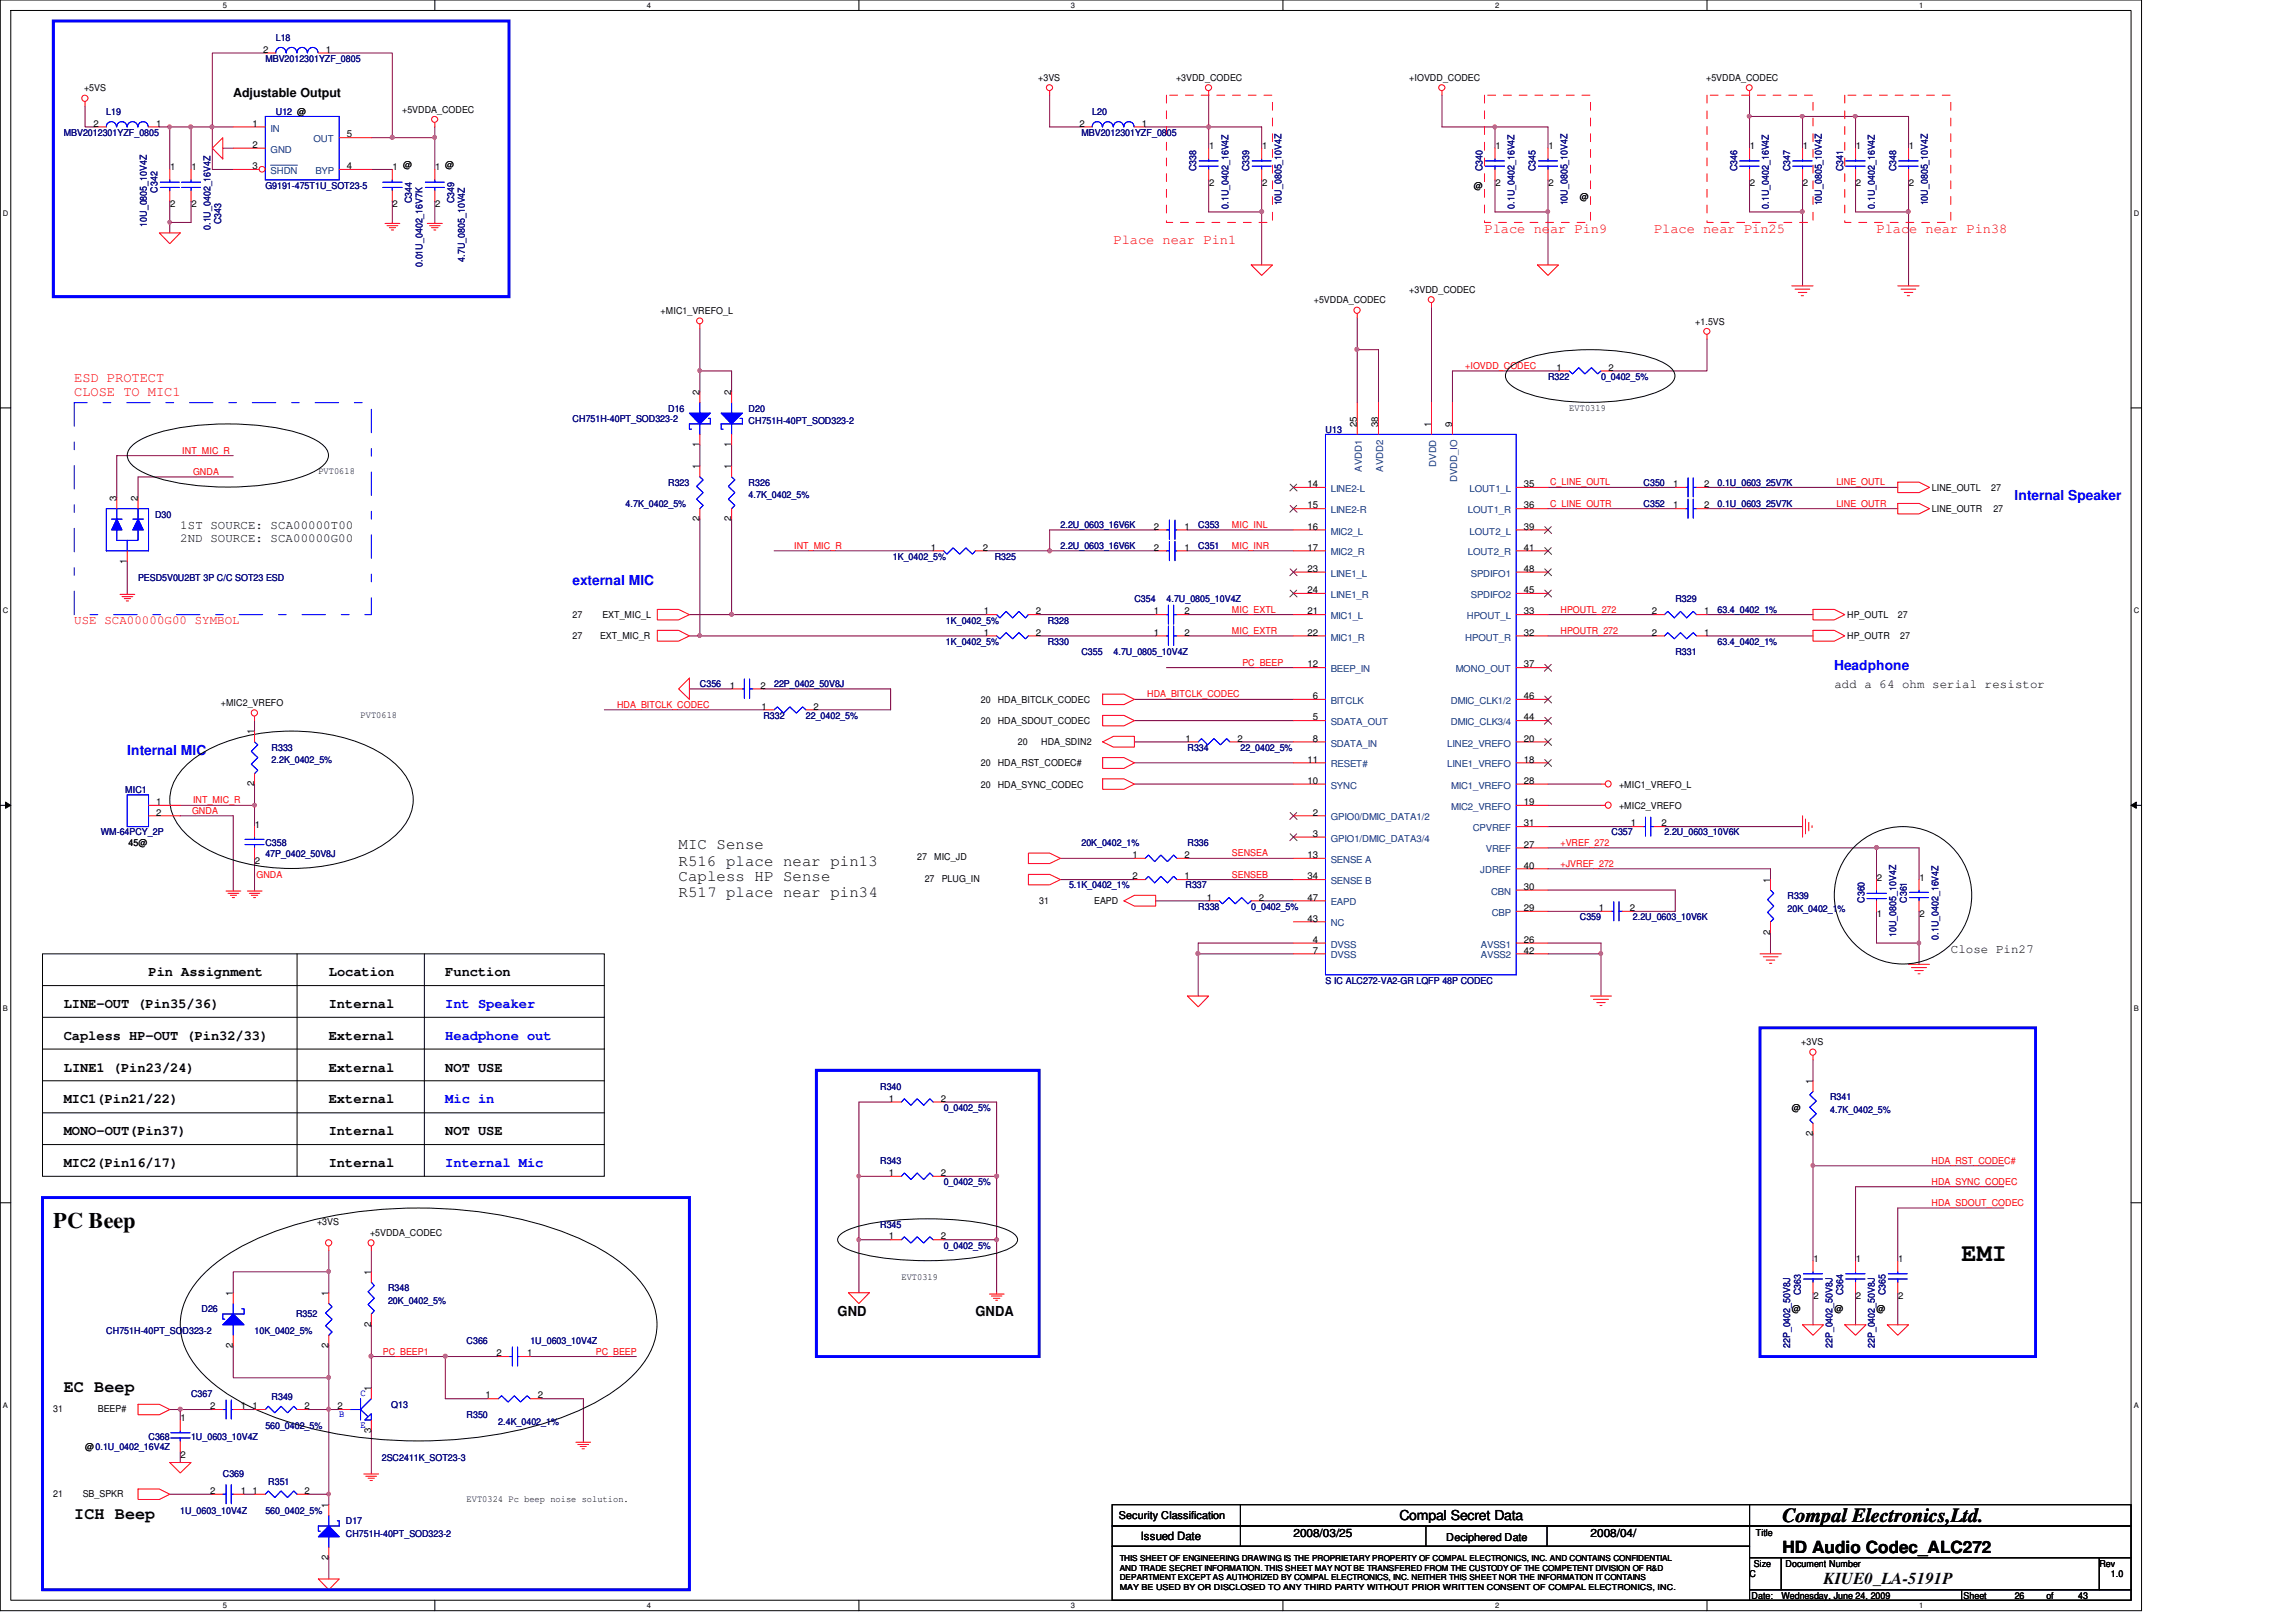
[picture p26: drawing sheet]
<svg xmlns="http://www.w3.org/2000/svg" width="297mm" height="210mm" viewBox="0 0 297 210" stroke-linecap="round" stroke-linejoin="round" font-family="sans-serif">
<defs><g id="words">
<text font-size="3.3" x="253.8" y="163.2">EMI</text>
<text font-size="2.9" x="6.9" y="159">PC Beep</text>
<text font-size="2.6" x="230.6" y="197">Compal Electronics,Ltd.</text>
<g font-size="2.2">
<text x="8.3" y="180.1">EC Beep</text>
<text x="9.6" y="196.5">ICH Beep</text>
<text x="230.6" y="200.9">HD Audio Codec_ALC272</text>
<text x="235.9" y="205">KIUE0_LA-5191P</text>
</g>
<g font-size="2">
<text x="87.8" y="109.9">MIC Sense</text>
<text x="87.8" y="112">R516 place near pin13</text>
<text x="87.8" y="114">Capless HP Sense</text>
<text x="87.8" y="116.1">R517 place near pin34</text>
</g>
<g font-size="1.8" fill="#f00">
<text x="144.1" y="31.5">Place near Pin1</text>
<text x="192.1" y="30.2">Place near Pin9</text>
<text x="214" y="30.2">Place near Pin25</text>
<text x="242.8" y="30.2">Place near Pin38</text>
<text x="9.6" y="49.4">ESD PROTECT</text>
<text x="9.6" y="51.3">CLOSE TO MIC1</text>
</g>
<g font-size="1.8" fill="#00f">
<text x="260.6" y="64.7">Internal Speaker</text>
<text x="74.1" y="75.7">external MIC</text>
<text x="237.3" y="86.7">Headphone</text>
<text x="16.5" y="97.7">Internal MIC</text>
<text x="57.6" y="130.4">Int Speaker</text>
<text x="57.6" y="134.5">Headphone out</text>
<text x="57.6" y="142.8">Mic in</text>
<text x="57.6" y="151">Internal Mic</text>
</g>
<g font-size="1.8">
<text x="8.3" y="130.4">LINE-OUT (Pin35/36)</text>
<text x="19.2" y="126.3">Pin Assignment</text>
<text x="42.5" y="130.4">Internal</text>
<text x="42.5" y="126.3">Location</text>
<text x="57.6" y="126.3">Function</text>
<text x="8.3" y="134.5">Capless HP-OUT (Pin32/33)</text>
<text x="42.5" y="134.5">External</text>
<text x="8.3" y="138.7">LINE1 (Pin23/24)</text>
<text x="8.3" y="142.8">MIC1(Pin21/22)</text>
<text x="42.5" y="138.7">External</text>
<text x="42.5" y="142.8">External</text>
<text x="57.6" y="138.7">NOT USE</text>
<text x="8.3" y="146.9">MONO-OUT(Pin37)</text>
<text x="42.5" y="146.9">Internal</text>
<text x="57.6" y="146.9">NOT USE</text>
<text x="8.3" y="151">MIC2(Pin16/17)</text>
<text x="42.5" y="151">Internal</text>
<text x="108.4" y="170.3">GND</text>
<text x="126.2" y="170.3">GNDA</text>
<text x="181.1" y="196.8">Compal Secret Data</text>
</g>
<g font-size="1.6">
<text x="30.2" y="12.5">Adjustable Output</text>
<text x="23.3" y="68.5">1ST SOURCE: SCA00000T00</text>
<text x="23.3" y="70.1">2ND SOURCE: SCA00000G00</text>
<text x="237.3" y="89">add a 64 ohm serial resistor</text>
<text x="252.4" y="123.3">Close Pin27</text>
</g>
<text font-size="1.6" fill="#f00" x="9.6" y="80.8">USE SCA00000G00 SYMBOL</text>
<g font-size="1.5">
<text x="147.6" y="199.3">Issued Date</text>
<text x="167.3" y="198.8">2008/03/25</text>
<text x="205.8" y="198.8">2008/04/</text>
</g>
<g font-size="1.4">
<text x="144.7" y="196.6">Security Classification</text>
<text x="187.1" y="199.4">Deciphered Date</text>
</g>
<g font-size="1.2" fill="#000080">
<text x="35.7" y="5.2">L18</text>
<text x="34.3" y="8">MBV2012301YZF_0805</text>
<text x="8.3" y="17.6">MBV2012301YZF_0805</text>
<text x="13.8" y="14.9">L19</text>
<text x="35.7" y="14.9">U12 @</text>
<text x="139.9" y="17.6">MBV2012301YZF_0805</text>
<text x="141.3" y="14.9">L20</text>
<text x="154.8" y="22.2" transform="rotate(-90 154.8 22.2)">C338</text>
<text x="161.6" y="22.2" transform="rotate(-90 161.6 22.2)">C339</text>
<text x="191.8" y="22.2" transform="rotate(-90 191.8 22.2)">C340</text>
<text x="198.7" y="22.2" transform="rotate(-90 198.7 22.2)">C345</text>
<text x="224.7" y="22.2" transform="rotate(-90 224.7 22.2)">C346</text>
<text x="231.6" y="22.2" transform="rotate(-90 231.6 22.2)">C347</text>
<text x="238.5" y="22.2" transform="rotate(-90 238.5 22.2)">C341</text>
<text x="245.3" y="22.2" transform="rotate(-90 245.3 22.2)">C348</text>
<text x="19" y="29.3" transform="rotate(-90 19 29.3)">10U_0805_10V4Z</text>
<text x="20.4" y="24.9" transform="rotate(-90 20.4 24.9)">C342</text>
<text x="27.2" y="29.8" transform="rotate(-90 27.2 29.8)">0.1U_0402_16V4Z</text>
<text x="28.6" y="29" transform="rotate(-90 28.6 29)">C343</text>
<text x="34.3" y="24.4">G9191-475T1U_SOT23-5</text>
<text x="53.3" y="26.3" transform="rotate(-90 53.3 26.3)">C344</text>
<text x="58.8" y="26.3" transform="rotate(-90 58.8 26.3)">C349</text>
<text x="158.9" y="27" transform="rotate(-90 158.9 27)">0.1U_0402_16V4Z</text>
<text x="165.8" y="26.6" transform="rotate(-90 165.8 26.6)">10U_0805_10V4Z</text>
<text x="195.9" y="27" transform="rotate(-90 195.9 27)">0.1U_0402_16V4Z</text>
<text x="202.8" y="26.6" transform="rotate(-90 202.8 26.6)">10U_0805_10V4Z</text>
<text x="228.9" y="27" transform="rotate(-90 228.9 27)">0.1U_0402_16V4Z</text>
<text x="235.7" y="26.6" transform="rotate(-90 235.7 26.6)">10U_0805_10V4Z</text>
<text x="242.6" y="27" transform="rotate(-90 242.6 27)">0.1U_0402_16V4Z</text>
<text x="249.4" y="26.6" transform="rotate(-90 249.4 26.6)">10U_0805_10V4Z</text>
<text x="54.6" y="34.5" transform="rotate(-90 54.6 34.5)">0.01U_0402_16V7K</text>
<text x="60.2" y="33.9" transform="rotate(-90 60.2 33.9)">4.7U_0805_10V4Z</text>
<text x="86.4" y="53.3">D16</text>
<text x="96.9" y="53.3">D20</text>
<text x="200.3" y="49.1">R322</text>
<text x="207.1" y="49.1">0_0402_5%</text>
<text x="74.1" y="54.6">CH751H-40PT_SOD323-2</text>
<text x="96.9" y="54.9">CH751H-40PT_SOD323-2</text>
<text x="171.5" y="56">U13</text>
<text x="80.9" y="65.6">4.7K_0402_5%</text>
<text x="86.4" y="62.9">R323</text>
<text x="96.9" y="62.9">R326</text>
<text x="96.9" y="64.5">4.7K_0402_5%</text>
<text x="212.6" y="65.6">C352</text>
<text x="212.6" y="62.9">C350</text>
<text x="222.2" y="65.6">0.1U_0603_25V7K</text>
<text x="222.2" y="62.9">0.1U_0603_25V7K</text>
<text x="20.1" y="67">D30</text>
<text x="137.2" y="71.1">2.2U_0603_16V6K</text>
<text x="137.2" y="68.3">2.2U_0603_16V6K</text>
<text x="155" y="71.1">C351</text>
<text x="155" y="68.3">C353</text>
<text x="17.9" y="75.2">PESD5V0U2BT 3P C/C SOT23 ESD</text>
<text x="115.5" y="72.4">1K_0402_5%</text>
<text x="128.7" y="72.4">R325</text>
<text x="146.8" y="77.9">C354</text>
<text x="150.9" y="77.9">4.7U_0805_10V4Z</text>
<text x="216.7" y="77.9">R329</text>
<text x="122.4" y="80.7">1K_0402_5%</text>
<text x="122.4" y="83.4">1K_0402_5%</text>
<text x="135.5" y="80.7">R328</text>
<text x="135.5" y="83.4">R330</text>
<text x="222.2" y="79.3">63.4_0402_1%</text>
<text x="222.2" y="83.4">63.4_0402_1%</text>
<text x="90.5" y="88.9">C356</text>
<text x="100.2" y="88.9">22P_0402_50V8J</text>
<text x="139.9" y="84.8">C355</text>
<text x="144.1" y="84.8">4.7U_0805_10V4Z</text>
<text x="216.7" y="84.8">R331</text>
<text x="98.8" y="93">R332</text>
<text x="104.3" y="93">22_0402_5%</text>
<text x="35.1" y="97.2">R333</text>
<text x="35.1" y="98.8">2.2K_0402_5%</text>
<text x="153.6" y="97.2">R334</text>
<text x="160.5" y="97.2">22_0402_5%</text>
<text x="16.2" y="102.6">MIC1</text>
<text x="13" y="108.1">WM-64PCY_2P</text>
<text x="34.3" y="109.5">C358</text>
<text x="34.3" y="110.9">47P_0402_50V8J</text>
<text x="139.9" y="109.5">20K_0402_1%</text>
<text x="153.6" y="109.5">R336</text>
<text x="208.5" y="108.1">C357</text>
<text x="215.3" y="108.1">2.2U_0603_10V6K</text>
<text x="138.3" y="115">5.1K_0402_1%</text>
<text x="153.4" y="115">R337</text>
<text x="155" y="117.7">R338</text>
<text x="161.9" y="117.7">0_0402_5%</text>
<text x="204.4" y="119.1">C359</text>
<text x="211.2" y="119.1">2.2U_0603_10V6K</text>
<text x="231.3" y="116.3">R339</text>
<text x="231.3" y="118">20K_0402_1%</text>
<text x="241.2" y="116.8" transform="rotate(-90 241.2 116.8)">C360</text>
<text x="246.7" y="116.8" transform="rotate(-90 246.7 116.8)">C361</text>
<text x="245.3" y="121.2" transform="rotate(-90 245.3 121.2)">10U_0805_10V4Z</text>
<text x="250.8" y="121.6" transform="rotate(-90 250.8 121.6)">0.1U_0402_16V4Z</text>
<text x="171.5" y="127.3">S IC ALC272-VA2-GR LQFP 48P CODEC</text>
<text x="113.9" y="141">R340</text>
<text x="122.1" y="143.8">0_0402_5%</text>
<text x="236.8" y="142.4">R341</text>
<text x="236.8" y="144.1">4.7K_0402_5%</text>
<text x="113.9" y="150.6">R343</text>
<text x="122.1" y="153.4">0_0402_5%</text>
<text x="113.9" y="158.9">R345</text>
<text x="122.1" y="161.6">0_0402_5%</text>
<text x="50.2" y="167.1">R348</text>
<text x="233" y="167.6" transform="rotate(-90 233 167.6)">C363</text>
<text x="238.5" y="167.6" transform="rotate(-90 238.5 167.6)">C364</text>
<text x="243.9" y="167.6" transform="rotate(-90 243.9 167.6)">C365</text>
<text x="13.8" y="172.6">CH751H-40PT_SOD323-2</text>
<text x="26.1" y="169.8">D26</text>
<text x="32.9" y="172.6">10K_0402_5%</text>
<text x="38.3" y="170.4">R352</text>
<text x="50.2" y="168.7">20K_0402_5%</text>
<text x="60.4" y="173.9">C366</text>
<text x="68.6" y="173.9">1U_0603_10V4Z</text>
<text x="231.6" y="174.5" transform="rotate(-90 231.6 174.5)">22P_0402_50V8J</text>
<text x="237.1" y="174.5" transform="rotate(-90 237.1 174.5)">22P_0402_50V8J</text>
<text x="242.6" y="174.5" transform="rotate(-90 242.6 174.5)">22P_0402_50V8J</text>
<text x="24.7" y="180.8">C367</text>
<text x="34.3" y="184.9">560_0402_5%</text>
<text x="35.1" y="181.2">R349</text>
<text x="50.6" y="182.2">Q13</text>
<text x="60.4" y="183.6">R350</text>
<text x="64.5" y="184.4">2.4K_0402_1%</text>
<text x="19.2" y="186.3">C368</text>
<text x="24.7" y="186.3">1U_0603_10V4Z</text>
<text x="28.8" y="191.1">C369</text>
<text x="49.4" y="189">2SC2411K_SOT23-3</text>
<text x="23.3" y="195.9">1U_0603_10V4Z</text>
<text x="34.3" y="195.9">560_0402_5%</text>
<text x="34.7" y="192.2">R351</text>
<text x="44.7" y="197.3">D17</text>
<text x="44.7" y="198.9">CH751H-40PT_SOD323-2</text>
</g>
<g font-size="1.2">
<text x="10.9" y="11.8">+5VS</text>
<text x="34" y="6.8">2</text>
<text x="42.2" y="6.8">1</text>
<text x="134.3" y="10.5">+3VS</text>
<text x="152.1" y="10.5">+3VDD_CODEC</text>
<text x="182.3" y="10.5">+IOVDD_CODEC</text>
<text x="220.7" y="10.5">+5VDDA_CODEC</text>
<text x="12.1" y="16.4">2</text>
<text x="20.2" y="16.4">1</text>
<text x="32.7" y="16.4">1</text>
<text x="44.9" y="17.8">5</text>
<text x="52" y="14.6">+5VDDA_CODEC</text>
<text x="139.7" y="16.4">2</text>
<text x="147.7" y="16.4">1</text>
<text x="22" y="22.1">1</text>
<text x="24.8" y="22.1">1</text>
<text x="32.7" y="21.9">3</text>
<text x="32.7" y="19.1">2</text>
<text x="44.9" y="21.9">4</text>
<text x="50.8" y="22.1">1</text>
<text x="52.2" y="21.7">@</text>
<text x="56.3" y="22.1">1</text>
<text x="57.6" y="21.7">@</text>
<text x="156.4" y="19.3">1</text>
<text x="163.3" y="19.3">1</text>
<text x="193.5" y="19.3">1</text>
<text x="200.3" y="19.3">1</text>
<text x="226.4" y="19.3">1</text>
<text x="233.3" y="19.3">1</text>
<text x="240.1" y="19.3">1</text>
<text x="247" y="19.3">1</text>
<text x="22" y="26.8">2</text>
<text x="24.8" y="26.8">2</text>
<text x="50.8" y="26.8">2</text>
<text x="56.3" y="26.8">2</text>
<text x="156.4" y="24">2</text>
<text x="163.3" y="24">2</text>
<text x="190.7" y="24.4">@</text>
<text x="193.5" y="24">2</text>
<text x="200.3" y="24">2</text>
<text x="204.4" y="25.8">@</text>
<text x="226.4" y="24">2</text>
<text x="233.3" y="24">2</text>
<text x="240.1" y="24">2</text>
<text x="247" y="24">2</text>
<text x="85.5" y="40.6">+MIC1_VREFO_L</text>
<text x="170" y="39.2">+5VDDA_CODEC</text>
<text x="182.3" y="37.9">+3VDD_CODEC</text>
<text x="219.3" y="42">+1.5VS</text>
<text x="201.4" y="48">1</text>
<text x="208.1" y="48">2</text>
<text x="90.5" y="51.1" transform="rotate(-90 90.5 51.1)">2</text>
<text x="94.6" y="51.1" transform="rotate(-90 94.6 51.1)">2</text>
<text x="203" y="53.1">EVT0319</text>
<text x="90.5" y="57.9" transform="rotate(-90 90.5 57.9)">1</text>
<text x="94.6" y="57.9" transform="rotate(-90 94.6 57.9)">1</text>
<text x="175.6" y="55.2" transform="rotate(-90 175.6 55.2)">25</text>
<text x="178.3" y="55.2" transform="rotate(-90 178.3 55.2)">38</text>
<text x="185.2" y="55.2" transform="rotate(-90 185.2 55.2)">1</text>
<text x="187.9" y="55.2" transform="rotate(-90 187.9 55.2)">9</text>
<text x="15.1" y="64.9" transform="rotate(-90 15.1 64.9)">3</text>
<text x="17.8" y="64.9" transform="rotate(-90 17.8 64.9)">2</text>
<text x="41.2" y="61.3">PVT0618</text>
<text x="90.5" y="60.7" transform="rotate(-90 90.5 60.7)">1</text>
<text x="94.6" y="60.7" transform="rotate(-90 94.6 60.7)">1</text>
<text x="169.2" y="63">14</text>
<text x="169.2" y="65.8">15</text>
<text x="197.1" y="63">35</text>
<text x="197.1" y="65.8">36</text>
<text x="216.4" y="65.8">1</text>
<text x="216.4" y="63">1</text>
<text x="220.5" y="65.8">2</text>
<text x="220.5" y="63">2</text>
<text x="249.9" y="63.5">LINE_OUTL</text>
<text x="257.6" y="63.5">27</text>
<text x="90.5" y="67.5" transform="rotate(-90 90.5 67.5)">2</text>
<text x="94.6" y="67.5" transform="rotate(-90 94.6 67.5)">2</text>
<text x="120.4" y="71.2">1</text>
<text x="127.2" y="71.2">2</text>
<text x="149.3" y="71.2">2</text>
<text x="149.3" y="68.5">2</text>
<text x="153.2" y="71.2">1</text>
<text x="153.2" y="68.5">1</text>
<text x="169.2" y="71.2">17</text>
<text x="169.2" y="68.5">16</text>
<text x="197.1" y="68.5">39</text>
<text x="197.1" y="71.2">41</text>
<text x="249.9" y="66.3">LINE_OUTR</text>
<text x="257.9" y="66.3">27</text>
<text x="16.4" y="72.9" transform="rotate(-90 16.4 72.9)">1</text>
<text x="169.2" y="74">23</text>
<text x="169.2" y="76.8">24</text>
<text x="197.1" y="74">48</text>
<text x="197.1" y="76.8">45</text>
<text x="74.1" y="80">27</text>
<text x="74.1" y="82.7">27</text>
<text x="77.6" y="82.7">EXT_MIC_R</text>
<text x="77.9" y="80">EXT_MIC_L</text>
<text x="127.3" y="79.5">1</text>
<text x="127.3" y="82.3">1</text>
<text x="134" y="79.5">2</text>
<text x="134" y="82.3">2</text>
<text x="149.3" y="82.3">1</text>
<text x="149.3" y="79.5">1</text>
<text x="153.2" y="82.3">2</text>
<text x="153.2" y="79.5">2</text>
<text x="169.2" y="79.5">21</text>
<text x="169.2" y="82.3">22</text>
<text x="197.1" y="79.5">33</text>
<text x="197.1" y="82.3">32</text>
<text x="213.7" y="79.5">2</text>
<text x="213.7" y="82.3">2</text>
<text x="220.5" y="79.5">1</text>
<text x="220.5" y="82.3">1</text>
<text x="239" y="82.7">HP_OUTR</text>
<text x="239" y="80">HP_OUTL</text>
<text x="245.5" y="80">27</text>
<text x="245.8" y="82.7">27</text>
<text x="94.4" y="89.1">1</text>
<text x="98.4" y="89.1">2</text>
<text x="169.2" y="86.4">12</text>
<text x="197.1" y="86.4">37</text>
<text x="28.6" y="91.4">+MIC2_VREFO</text>
<text x="32.9" y="95" transform="rotate(-90 32.9 95)">1</text>
<text x="46.6" y="92.9">PVT0618</text>
<text x="98.5" y="91.8">1</text>
<text x="105.2" y="91.8">2</text>
<text x="126.9" y="93.7">20</text>
<text x="126.9" y="91">20</text>
<text x="129.1" y="93.7">HDA_SDOUT_CODEC</text>
<text x="129.1" y="91">HDA_BITCLK_CODEC</text>
<text x="153.4" y="96">1</text>
<text x="160.1" y="96">2</text>
<text x="169.8" y="90.5">6</text>
<text x="169.8" y="93.2">5</text>
<text x="169.8" y="96">8</text>
<text x="197.1" y="90.5">46</text>
<text x="197.1" y="93.2">44</text>
<text x="197.1" y="96">20</text>
<text x="32.9" y="101.8" transform="rotate(-90 32.9 101.8)">2</text>
<text x="126.9" y="99.2">20</text>
<text x="126.9" y="101.9">20</text>
<text x="129.1" y="99.2">HDA_RST_CODEC#</text>
<text x="129.1" y="101.9">HDA_SYNC_CODEC</text>
<text x="131.7" y="96.4">20</text>
<text x="134.7" y="96.4">HDA_SDIN2</text>
<text x="169.2" y="98.7">11</text>
<text x="169.2" y="101.4">10</text>
<text x="197.1" y="98.7">18</text>
<text x="197.1" y="101.4">28</text>
<text x="209.5" y="101.9">+MIC1_VREFO_L</text>
<text x="20.2" y="104.2">1</text>
<text x="20.2" y="105.5">2</text>
<text x="33" y="107.1">1</text>
<text x="169.8" y="105.5">2</text>
<text x="197.1" y="104.2">19</text>
<text x="197.1" y="106.9">31</text>
<text x="209.5" y="104.7">+MIC2_VREFO</text>
<text x="211" y="106.9">1</text>
<text x="215" y="106.9">2</text>
<text x="16.6" y="109.5">45@</text>
<text x="33" y="111.8">2</text>
<text x="118.7" y="111.3">27</text>
<text x="120.9" y="111.3">MIC_JD</text>
<text x="146.5" y="111">1</text>
<text x="146.5" y="113.8">2</text>
<text x="153.2" y="111">2</text>
<text x="153.2" y="113.8">1</text>
<text x="169.2" y="111">13</text>
<text x="169.2" y="113.8">34</text>
<text x="169.8" y="108.3">3</text>
<text x="197.1" y="109.7">27</text>
<text x="197.1" y="112.4">40</text>
<text x="242.8" y="114">2</text>
<text x="248.3" y="114">1</text>
<text x="119.6" y="114.1">27</text>
<text x="121.8" y="114.1">PLUG_IN</text>
<text x="134.4" y="117">31</text>
<text x="141.6" y="117">EAPD</text>
<text x="156.1" y="116.5">1</text>
<text x="162.9" y="116.5">2</text>
<text x="169.2" y="116.5">47</text>
<text x="169.2" y="119.3">43</text>
<text x="197.1" y="115.1">30</text>
<text x="197.1" y="117.9">29</text>
<text x="206.8" y="117.9">1</text>
<text x="210.9" y="117.9">2</text>
<text x="229" y="114.2" transform="rotate(-90 229 114.2)">1</text>
<text x="242.8" y="118.7">1</text>
<text x="248.3" y="118.7">2</text>
<text x="169.8" y="122">4</text>
<text x="169.8" y="123.4">7</text>
<text x="197.1" y="122">26</text>
<text x="197.1" y="123.4">42</text>
<text x="229" y="120.9" transform="rotate(-90 229 120.9)">2</text>
<text x="233" y="135.3">+3VS</text>
<text x="115" y="142.6">1</text>
<text x="121.7" y="142.6">2</text>
<text x="231.8" y="143.8">@</text>
<text x="234.5" y="140.3" transform="rotate(-90 234.5 140.3)">1</text>
<text x="234.5" y="147" transform="rotate(-90 234.5 147)">2</text>
<text x="115" y="152.2">1</text>
<text x="121.7" y="152.2">2</text>
<text x="41" y="158.6">+3VS</text>
<text x="47.9" y="160">+5VDDA_CODEC</text>
<text x="115" y="160.4">1</text>
<text x="121.7" y="160.4">2</text>
<text x="30.1" y="167.7" transform="rotate(-90 30.1 167.7)">1</text>
<text x="42.5" y="167.7" transform="rotate(-90 42.5 167.7)">1</text>
<text x="48" y="165" transform="rotate(-90 48 165)">1</text>
<text x="116.6" y="165.6">EVT0319</text>
<text x="234.6" y="163.4">1</text>
<text x="240.1" y="163.4">1</text>
<text x="245.6" y="163.4">1</text>
<text x="48" y="171.7" transform="rotate(-90 48 171.7)">2</text>
<text x="231.8" y="169.8">@</text>
<text x="234.6" y="168.1">2</text>
<text x="237.3" y="169.8">@</text>
<text x="240.1" y="168.1">2</text>
<text x="242.8" y="169.8">@</text>
<text x="245.6" y="168.1">2</text>
<text x="30.1" y="174.5" transform="rotate(-90 30.1 174.5)">2</text>
<text x="42.5" y="174.5" transform="rotate(-90 42.5 174.5)">2</text>
<text x="64.2" y="175.5">2</text>
<text x="68.2" y="175.5">1</text>
<text x="6.9" y="182.7">31</text>
<text x="12.7" y="182.7">BEEP#</text>
<text x="23.4" y="183.9">1</text>
<text x="27.2" y="182.4">2</text>
<text x="31.2" y="182.4">1</text>
<text x="32.7" y="182.4">1</text>
<text x="39.4" y="182.4">2</text>
<text x="43.6" y="182.4">2</text>
<text x="48" y="185.4" transform="rotate(-90 48 185.4)">3</text>
<text x="48" y="180" transform="rotate(-90 48 180)">1</text>
<text x="62.8" y="181">1</text>
<text x="69.6" y="181">2</text>
<text x="11" y="187.7">@0.1U_0402_16V4Z</text>
<text x="23.4" y="188.6">2</text>
<text x="6.9" y="193.7">21</text>
<text x="10.7" y="193.7">SB_SPKR</text>
<text x="27.2" y="193.3">2</text>
<text x="31.2" y="193.3">1</text>
<text x="32.7" y="193.3">1</text>
<text x="39.4" y="193.3">2</text>
<text x="42.5" y="195.2" transform="rotate(-90 42.5 195.2)">1</text>
<text x="60.4" y="194.4">EVT0324 Pc beep noise solution.</text>
<text x="42.5" y="201.9" transform="rotate(-90 42.5 201.9)">2</text>
<text x="226.9" y="202.7">Size</text>
<text x="227.2" y="198.8">Title</text>
<text x="231" y="202.7">Document Number</text>
<text x="271.6" y="202.7">Rev</text>
<text x="226.4" y="204.1">C</text>
<text x="226.6" y="206.9">Date:</text>
<text x="230.5" y="206.9">Wednesday, June 24, 2009</text>
<text x="254" y="206.9">Sheet</text>
<text x="260.6" y="206.9">26</text>
<text x="264.7" y="206.9">of</text>
<text x="268.9" y="206.9">43</text>
<text x="273.1" y="204.1">1.0</text>
</g>
<g font-size="1.2" fill="#004080">
<text x="35" y="17">IN</text>
<text x="35" y="19.8">GND</text>
<text x="35" y="22.5">SHDN</text>
<text x="40.6" y="18.4">OUT</text>
<text x="40.8" y="22.5">BYP</text>
<text x="172.2" y="63.7">LINE2-L</text>
<text x="176.2" y="61" transform="rotate(-90 176.2 61)">AVDD1</text>
<text x="178.9" y="61" transform="rotate(-90 178.9 61)">AVDD2</text>
<text x="185.8" y="60.4" transform="rotate(-90 185.8 60.4)">DVDD</text>
<text x="188.5" y="62.4" transform="rotate(-90 188.5 62.4)">DVDD_IO</text>
<text x="190.1" y="63.7">LOUT1_L</text>
<text x="172.2" y="66.4">LINE2-R</text>
<text x="172.2" y="71.9">MIC2_R</text>
<text x="172.2" y="69.2">MIC2_L</text>
<text x="189.9" y="66.4">LOUT1_R</text>
<text x="189.9" y="71.9">LOUT2_R</text>
<text x="190.1" y="69.2">LOUT2_L</text>
<text x="172.2" y="74.6">LINE1_L</text>
<text x="172.2" y="77.4">LINE1_R</text>
<text x="190.3" y="74.6">SPDIFO1</text>
<text x="190.3" y="77.4">SPDIFO2</text>
<text x="172.2" y="80.1">MIC1_L</text>
<text x="172.2" y="82.9">MIC1_R</text>
<text x="189.6" y="82.9">HPOUT_R</text>
<text x="189.8" y="80.1">HPOUT_L</text>
<text x="172.2" y="87">BEEP_IN</text>
<text x="188.3" y="87">MONO_OUT</text>
<text x="172.2" y="91.1">BITCLK</text>
<text x="172.2" y="93.9">SDATA_OUT</text>
<text x="187.7" y="91.1">DMIC_CLK1/2</text>
<text x="187.7" y="93.9">DMIC_CLK3/4</text>
<text x="172.2" y="99.3">RESET#</text>
<text x="172.2" y="96.6">SDATA_IN</text>
<text x="187.2" y="99.3">LINE1_VREFO</text>
<text x="187.2" y="96.6">LINE2_VREFO</text>
<text x="172.2" y="102.1">SYNC</text>
<text x="172.2" y="106.2">GPIO0/DMIC_DATA1/2</text>
<text x="187.7" y="104.8">MIC2_VREFO</text>
<text x="187.7" y="102.1">MIC1_VREFO</text>
<text x="190.5" y="107.6">CPVREF</text>
<text x="172.2" y="111.7">SENSE A</text>
<text x="172.2" y="108.9">GPIO1/DMIC_DATA3/4</text>
<text x="191.5" y="113">JDREF</text>
<text x="192.2" y="110.3">VREF</text>
<text x="172.2" y="117.2">EAPD</text>
<text x="172.2" y="114.4">SENSE B</text>
<text x="172.2" y="119.9">NC</text>
<text x="192.9" y="115.8">CBN</text>
<text x="193" y="118.5">CBP</text>
<text x="172.2" y="122.6">DVSS</text>
<text x="172.2" y="124">DVSS</text>
<text x="191.6" y="122.6">AVSS1</text>
<text x="191.6" y="124">AVSS2</text>
</g>
<g font-size="1.2" fill="#f00">
<text x="189.6" y="47.8">+IOVDD_CODEC</text>
<text x="23.6" y="58.7">INT_MIC_R</text>
<text x="25" y="61.5">GNDA</text>
<text x="200.5" y="62.8">C_LINE_OUTL</text>
<text x="200.5" y="65.6">C_LINE_OUTR</text>
<text x="237.6" y="62.8">LINE_OUTL</text>
<text x="237.6" y="65.6">LINE_OUTR</text>
<text x="102.7" y="71">INT_MIC_R</text>
<text x="159.4" y="71">MIC_INR</text>
<text x="159.4" y="68.3">MIC_INL</text>
<text x="159.4" y="79.3">MIC_EXTL</text>
<text x="159.4" y="82">MIC_EXTR</text>
<text x="201.9" y="79.3">HPOUTL_272</text>
<text x="201.9" y="82">HPOUTR_272</text>
<text x="160.7" y="86.1">PC_BEEP</text>
<text x="79.8" y="91.6">HDA_BITCLK_CODEC</text>
<text x="148.4" y="90.3">HDA_BITCLK_CODEC</text>
<text x="24.8" y="105.3">GNDA</text>
<text x="25" y="104">INT_MIC_R</text>
<text x="33.2" y="113.6">GNDA</text>
<text x="159.4" y="110.8">SENSEA</text>
<text x="159.4" y="113.6">SENSEB</text>
<text x="201.9" y="112.2">+JVREF_272</text>
<text x="201.9" y="109.5">+VREF_272</text>
<text x="249.9" y="150.6">HDA_RST_CODEC#</text>
<text x="249.9" y="153.3">HDA_SYNC_CODEC</text>
<text x="249.9" y="156.1">HDA_SDOUT_CODEC</text>
<text x="49.5" y="175.3">PC_BEEP1</text>
<text x="77.1" y="175.3">PC_BEEP</text>
</g>
<g font-size="1.2" fill="#00f">
<text x="43.9" y="183.4">B</text>
<text x="46.6" y="180.7">C</text>
<text x="46.6" y="184.8">E</text>
</g>
<g font-size="1.1">
<text x="144.9" y="202">THIS SHEET OF ENGINEERING DRAWING IS THE PROPRIETARY PROPERTY OF COMPAL ELECTRONICS, INC. AND CONTAINS CONFIDENTIAL</text>
<text x="144.9" y="203.2">AND TRADE SECRET INFORMATION. THIS SHEET MAY NOT BE TRANSFERED FROM THE CUSTODY OF THE COMPETENT DIVISION OF R&amp;D</text>
<text x="144.9" y="205.7">MAY BE USED BY OR DISCLOSED TO ANY THIRD PARTY WITHOUT PRIOR WRITTEN CONSENT OF COMPAL ELECTRONICS, INC.</text>
<text x="144.9" y="204.5">DEPARTMENT EXCEPT AS AUTHORIZED BY COMPAL ELECTRONICS, INC. NEITHER THIS SHEET NOR THE INFORMATION IT CONTAINS</text>
</g>
<g font-size="1">
<text x="28.8" y="1">5</text>
<text x="83.7" y="1">4</text>
<text x="138.6" y="1">3</text>
<text x="193.4" y="1">2</text>
<text x="248.3" y="1">1</text>
<text x=".4" y="27.9">D</text>
<text x="276.1" y="27.9">D</text>
<text x=".4" y="79.4">C</text>
<text x="276.1" y="79.4">C</text>
<text x=".4" y="130.8">B</text>
<text x="276.1" y="130.8">B</text>
<text x=".4" y="182.2">A</text>
<text x="276.1" y="182.2">A</text>
<text x="28.8" y="208.1">5</text>
<text x="83.7" y="208.1">4</text>
<text x="138.6" y="208.1">3</text>
<text x="193.4" y="208.1">2</text>
<text x="248.3" y="208.1">1</text>
</g>
</g></defs>
<path d="M0 0h277.1v208.4h-277.1zM1.4 1.4h274.3v205.7h-274.3z" fill="none" stroke="#000" stroke-width=".13"/>
<g fill="#fff">
<path d="M28.8 .1h.6v1.1h-.6z"/>
<path d="M28.8 207.2h.6v1.1h-.6z"/>
</g>
<path d="M56.3 0v1.4M56.3 207.1v1.3" fill="none" stroke="#000" stroke-width=".13"/>
<g fill="#fff">
<path d="M83.7 .1h.5v1.1h-.5z"/>
<path d="M83.7 207.2h.5v1.1h-.5z"/>
</g>
<path d="M111.1 0v1.4M111.1 207.1v1.3" fill="none" stroke="#000" stroke-width=".13"/>
<g fill="#fff">
<path d="M138.5 .1h.6v1.1h-.6z"/>
<path d="M138.5 207.2h.6v1.1h-.6z"/>
</g>
<path d="M166 0v1.4M166 207.1v1.3" fill="none" stroke="#000" stroke-width=".13"/>
<g fill="#fff">
<path d="M193.4 .1h.6v1.1h-.6z"/>
<path d="M193.4 207.2h.6v1.1h-.6z"/>
</g>
<path d="M220.8 0v1.4M220.8 207.1v1.3" fill="none" stroke="#000" stroke-width=".13"/>
<g fill="#fff">
<path d="M248.3 .1h.5v1.1h-.5z"/>
<path d="M248.3 207.2h.5v1.1h-.5z"/>
<path d="M.4 27h.7v1.2h-.7z"/>
<path d="M276 27h.8v1.2h-.8z"/>
<path d="M.4 78.5h.7v1.1h-.7z"/>
<path d="M276 78.5h.8v1.1h-.8z"/>
</g>
<path d="M0 52.8h1.4M275.7 52.8h1.4" fill="none" stroke="#000" stroke-width=".13"/>
<g fill="#fff">
<path d="M.4 129.9h.6v1.1h-.6z"/>
<path d="M276 129.9h.7v1.1h-.7z"/>
</g>
<path d="M0 104.2h1.4M.7 103.8l.7 .4-.7 .4zM275.7 104.2l.7-.4v.8zM275.7 104.2h1.4" fill="none" stroke="#000" stroke-width=".13"/>
<path d="M.7 103.8l.7 .4-.7 .4zM275.7 104.2l.7-.4v.8z" fill="#000"/>
<g fill="#fff">
<path d="M.4 181.3h.6v1.1h-.6z"/>
<path d="M276 181.3h.7v1.1h-.7z"/>
</g>
<path d="M0 155.7h1.4M275.7 155.7h1.4" fill="none" stroke="#000" stroke-width=".13"/>
<path d="M175.6 45.3v6.8M200.3 79.5h13.7M146.8 96h6.8M146.8 90.5h20.5M146.8 93.3h20.5M146.8 98.7h20.5M160.5 96h6.8M200.3 82.3h13.7M146.8 101.5h20.5M163.2 116.6h4.1" fill="none" stroke="#800040" stroke-width=".13"/>
<circle cx="175.5" cy="45.2" r=".26" fill="#f0f"/>
<circle cx="175.5" cy="45.2" r=".26" fill="none" stroke="#f0f" stroke-width=".13"/>
<path d="M233.2 15.1h-6.9v4.1M175.6 41.1v4.2h2.7v6.8" fill="none" stroke="#800040" stroke-width=".13"/>
<circle cx="226.3" cy="15" r=".25" fill="#f0f"/>
<circle cx="226.3" cy="15" r=".25" fill="none" stroke="#f0f" stroke-width=".13"/>
<path d="M233.2 15.1v4.1M240.1 19.2v-4.1h6.8v4.1M226.3 23.3v4.1h6.9v9.6" fill="none" stroke="#800040" stroke-width=".13"/>
<circle cx="233.2" cy="27.4" r=".26" fill="#f0f"/>
<circle cx="233.2" cy="27.4" r=".26" fill="none" stroke="#f0f" stroke-width=".13"/>
<path d="M240.1 23.3v4.1h6.8v9.6" fill="none" stroke="#800040" stroke-width=".13"/>
<circle cx="246.9" cy="27.4" r=".26" fill="#f0f"/>
<circle cx="246.9" cy="27.4" r=".26" fill="none" stroke="#f0f" stroke-width=".13"/>
<path d="M193.4 16.4h6.9" fill="none" stroke="#800040" stroke-width=".13"/>
<path d="M193.2 16.2h.2l.2 .1-.1 .3-.1 .1-.2-.1z" fill-rule="evenodd" fill="#f0f"/>
<path d="M193.2 16.2h.2l.2 .1-.1 .3-.1 .1-.2-.1z" fill="none" stroke="#f0f" stroke-width=".13"/>
<path d="M200.3 16.4v2.8M193.4 23.3v4.1h6.9v6.9" fill="none" stroke="#800040" stroke-width=".13"/>
<path d="M200.1 27.2l.1-.1 .2 .1v.4h-.2h-.1z" fill-rule="evenodd" fill="#f0f"/>
<path d="M200.1 27.2l.1-.1 .2 .1v.4h-.2h-.1z" fill="none" stroke="#f0f" stroke-width=".13"/>
<g fill="none" stroke="#800040" stroke-width=".13">
<path d="M185.2 39.7v12.4M200.3 23.3v4.1M187.9 48v4.1M153.6 71.3h13.7M153.6 79.5h13.7M200.3 63.1h16.4M200.3 65.8h16.4M153.6 82.3h13.7M137.2 111.1h9.6M137.2 113.8h9.6M153.6 111.1h13.7M153.6 113.8h13.7"/>
<path d="M207.1 123.4v5.5"/>
</g>
<path d="M206.9 123.2l.2-.1 .2 .2v.3l-.2 .1-.2-.1z" fill-rule="evenodd" fill="#f0f"/>
<path d="M206.9 123.2l.2-.1 .2 .2v.3l-.2 .1-.2-.1z" fill="none" stroke="#f0f" stroke-width=".13"/>
<path d="M155 123.4v5.5M200.3 122h6.8M200.3 123.4h6.8" fill="none" stroke="#800040" stroke-width=".13"/>
<circle cx="155" cy="123.4" r=".26" fill="#f0f"/>
<circle cx="155" cy="123.4" r=".26" fill="none" stroke="#f0f" stroke-width=".13"/>
<path d="M94.6 79.5h33M200.3 115.2h16.4v2.7h-5.5M200.3 117.9h6.8M200.3 104.2h6.8M200.3 101.5h6.8M200.3 107h10.9M155 123.4h12.3M155 122h12.3" fill="none" stroke="#800040" stroke-width=".13"/>
<circle cx="94.6" cy="79.5" r=".26" fill="#f0f"/>
<circle cx="94.6" cy="79.5" r=".26" fill="none" stroke="#f0f" stroke-width=".13"/>
<path d="M90.5 42.5v5.5h4.1M90.5 82.3h37.1" fill="none" stroke="#800040" stroke-width=".13"/>
<path d="M90.3 82.1l.2-.1 .2 .1v.3l-.2 .1-.2-.1z" fill-rule="evenodd" fill="#f0f"/>
<path d="M90.3 82.1l.2-.1 .2 .1v.3l-.2 .1-.2-.1z" fill="none" stroke="#f0f" stroke-width=".13"/>
<path d="M215.3 107h17.9M242.8 109.7h5.5" fill="none" stroke="#800040" stroke-width=".13"/>
<circle cx="242.8" cy="109.7" r=".26" fill="#f0f"/>
<circle cx="242.8" cy="109.7" r=".26" fill="none" stroke="#f0f" stroke-width=".13"/>
<path d="M90.5 67.2v15.1h-1.3M94.6 67.2v12.3h-5.4M135.8 71.3h13.7M220.8 79.5h13.8M134.4 82.3h15.1M220.8 82.3h13.8M200.3 112.4h28.8v1.4M229.1 120.7v2.7" fill="none" stroke="#800040" stroke-width=".13"/>
<circle cx="135.8" cy="71.3" r=".26" fill="#f0f"/>
<circle cx="135.8" cy="71.3" r=".26" fill="none" stroke="#f0f" stroke-width=".13"/>
<path d="M233.2 15.1h6.9M100.2 71.3h20.5" fill="none" stroke="#800040" stroke-width=".13"/>
<circle cx="240" cy="15" r=".25" fill="#f0f"/>
<circle cx="240" cy="15" r=".25" fill="none" stroke="#f0f" stroke-width=".13"/>
<circle cx="233.2" cy="15" r=".25" fill="#f0f"/>
<circle cx="233.2" cy="15" r=".25" fill="none" stroke="#f0f" stroke-width=".13"/>
<path d="M186.6 16.4h6.8v2.8M226.3 12.3v2.8M233.2 23.3v4.1M246.9 23.3v4.1M242.8 109.7v4.1M242.8 117.9v4.1h5.5M248.3 109.7v4.1" fill="none" stroke="#800040" stroke-width=".13"/>
<path d="M248.1 121.9l.1-.1 .2 .1v.3l-.2 .1-.1-.1z" fill-rule="evenodd" fill="#f0f"/>
<path d="M248.1 121.9l.1-.1 .2 .1v.3l-.2 .1-.1-.1z" fill="none" stroke="#f0f" stroke-width=".13"/>
<path d="M248.3 122v2.8M68.6 175.5h13.7M23.3 187.9v1.4M23.3 182.4h4.2M75.5 181v5.5" fill="none" stroke="#800040" stroke-width=".13"/>
<circle cx="23.3" cy="182.4" r=".26" fill="#f0f"/>
<circle cx="23.3" cy="182.4" r=".26" fill="none" stroke="#f0f" stroke-width=".13"/>
<path d="M64.5 175.5h-6.9v5.5M23.3 182.4v1.4M31.6 182.4h1.3" fill="none" stroke="#800040" stroke-width=".13"/>
<circle cx="57.6" cy="175.5" r=".26" fill="#f0f"/>
<circle cx="57.6" cy="175.5" r=".26" fill="none" stroke="#f0f" stroke-width=".13"/>
<path d="M57.6 175.5h-9.6v4.2M22 182.4h1.3M22 193.4h5.5M31.6 193.4h1.3M42.5 193.4v1.3M42.5 182.4h1.4" fill="none" stroke="#800040" stroke-width=".13"/>
<circle cx="48" cy="175.5" r=".26" fill="#f0f"/>
<circle cx="48" cy="175.5" r=".26" fill="none" stroke="#f0f" stroke-width=".13"/>
<path d="M42.5 182.4v11M48 185.2v5.4" fill="none" stroke="#800040" stroke-width=".13"/>
<path d="M42.3 193.2h.4l.1 .1-.1 .2-.2 .1-.2-.1z" fill-rule="evenodd" fill="#f0f"/>
<path d="M42.3 193.2h.4l.1 .1-.1 .2-.2 .1-.2-.1z" fill="none" stroke="#f0f" stroke-width=".13"/>
<path d="M42.3 182.2l.2-.1 .2 .1v.3l-.2 .1-.2-.1z" fill-rule="evenodd" fill="#f0f"/>
<path d="M42.3 182.2l.2-.1 .2 .1v.3l-.2 .1-.2-.1z" fill="none" stroke="#f0f" stroke-width=".13"/>
<path d="M32.9 101.5v5.5M48 171.4v4.1M39.8 193.4h2.7M39.8 182.4h2.7M42.5 201.6v2.7" fill="none" stroke="#800040" stroke-width=".13"/>
<circle cx="32.9" cy="104.2" r=".25" fill="#f0f"/>
<circle cx="32.9" cy="104.2" r=".25" fill="none" stroke="#f0f" stroke-width=".13"/>
<path d="M56.3 17.8v4.1M22 28.8v1.3M56.3 26v2.8M134.4 79.5h15.1M23.3 105.6h6.9v9.6M23.3 104.2h9.6M32.9 111.1v4.1M200.3 109.7h42.5M248.3 117.9v4.1M155 122v1.4M207.1 122v1.4" fill="none" stroke="#800040" stroke-width=".13"/>
<path d="M21.8 28.6h.3l.1 .1-.1 .2-.2 .1-.1-.1z" fill-rule="evenodd" fill="#f0f"/>
<path d="M21.8 28.6h.3l.1 .1-.1 .2-.2 .1-.1-.1z" fill="none" stroke="#f0f" stroke-width=".13"/>
<path d="M11 13.7v2.7h1.4M22 16.4h2.7v5.5M27.5 16.4h2.7M22 26v2.8h2.7" fill="none" stroke="#800040" stroke-width=".13"/>
<circle cx="24.7" cy="16.4" r=".26" fill="#f0f"/>
<circle cx="24.7" cy="16.4" r=".26" fill="none" stroke="#f0f" stroke-width=".13"/>
<path d="M22 16.4v5.5M48 21.9h2.8" fill="none" stroke="#800040" stroke-width=".13"/>
<path d="M21.8 16.2h.1l.2 .1v.3l-.2 .1-.1-.1z" fill-rule="evenodd" fill="#f0f"/>
<path d="M21.8 16.2h.1l.2 .1v.3l-.2 .1-.1-.1z" fill="none" stroke="#f0f" stroke-width=".13"/>
<path d="M27.5 16.4v5.5M24.7 26v2.8" fill="none" stroke="#800040" stroke-width=".13"/>
<circle cx="27.4" cy="16.4" r=".26" fill="#f0f"/>
<circle cx="27.4" cy="16.4" r=".26" fill="none" stroke="#f0f" stroke-width=".13"/>
<path d="M50.8 17.8h5.5M27.5 21.9h2.7" fill="none" stroke="#800040" stroke-width=".13"/>
<path d="M56.1 17.6l.1-.1 .2 .1v.4h-.2h-.1z" fill-rule="evenodd" fill="#f0f"/>
<path d="M56.1 17.6l.1-.1 .2 .1v.4h-.2h-.1z" fill="none" stroke="#f0f" stroke-width=".13"/>
<circle cx="50.8" cy="17.8" r=".26" fill="#f0f"/>
<circle cx="50.8" cy="17.8" r=".26" fill="none" stroke="#f0f" stroke-width=".13"/>
<g fill="none" stroke="#800040" stroke-width=".13">
<path d="M28.8 19.2h1.4M50.8 26v2.8M220.8 63.1h24.7M220.8 65.8h24.7M150.9 86.4h16.4M149.5 116.6h6.9M234.6 150.9h24.6M234.6 146.7v4.2M234.6 150.9v12.3M240.1 153.6h19.1M245.5 156.3h13.7M234.6 167.3v4.1"/>
<path d="M240.1 167.3v4.1M245.5 167.3v4.1"/>
</g>
<path d="M234.4 150.6h.1l.2 .1v.3l-.2 .1-.1-.1z" fill-rule="evenodd" fill="#f0f"/>
<path d="M234.4 150.6h.1l.2 .1v.3l-.2 .1-.1-.1z" fill="none" stroke="#f0f" stroke-width=".13"/>
<path d="M234.6 137.2v2.7M111.1 142.6v9.6M128.9 142.6v9.6M240.1 153.6v9.6M245.5 156.3v6.9" fill="none" stroke="#800040" stroke-width=".13"/>
<circle cx="128.9" cy="152.2" r=".25" fill="#f0f"/>
<circle cx="128.9" cy="152.2" r=".25" fill="none" stroke="#f0f" stroke-width=".13"/>
<path d="M111.1 142.6h4.1M111.1 152.2h4.1M122.1 142.6h6.8M122.1 152.2h6.8" fill="none" stroke="#800040" stroke-width=".13"/>
<circle cx="128.9" cy="152.2" r=".25" fill="#f0f"/>
<circle cx="128.9" cy="152.2" r=".25" fill="none" stroke="#f0f" stroke-width=".13"/>
<path d="M135.8 12.3v4.1h4.1M148.2 16.4h8.2v2.8M163.2 16.4v2.8M156.4 23.3v4.1h6.8M163.2 23.3v4.1M163.2 27.4v6.9M187.9 48h13.7" fill="none" stroke="#800040" stroke-width=".13"/>
<circle cx="163.2" cy="27.4" r=".26" fill="#f0f"/>
<circle cx="163.2" cy="27.4" r=".26" fill="none" stroke="#f0f" stroke-width=".13"/>
<path d="M156.4 12.3v4.1h6.8" fill="none" stroke="#800040" stroke-width=".13"/>
<circle cx="156.4" cy="16.4" r=".26" fill="#f0f"/>
<circle cx="156.4" cy="16.4" r=".26" fill="none" stroke="#f0f" stroke-width=".13"/>
<path d="M186.6 12.3v4.1M220.8 43.9v4.1h-12.3M111.1 160.4v6.9" fill="none" stroke="#800040" stroke-width=".13"/>
<path d="M110.9 160.2h.2l.2 .1-.1 .3-.1 .1-.2-.1z" fill-rule="evenodd" fill="#f0f"/>
<path d="M110.9 160.2h.2l.2 .1-.1 .3-.1 .1-.2-.1z" fill="none" stroke="#f0f" stroke-width=".13"/>
<path d="M128.9 160.4v6.9" fill="none" stroke="#800040" stroke-width=".13"/>
<circle cx="128.9" cy="160.4" r=".26" fill="#f0f"/>
<circle cx="128.9" cy="160.4" r=".26" fill="none" stroke="#f0f" stroke-width=".13"/>
<path d="M20.6 16.4h1.4M34.3 6.9h-6.8v9.5h-2.8M42.5 6.9h8.3v10.9h-2.8M56.3 16.4v1.4M90.5 48v2.7M94.6 48v2.7M149.5 68.6h-13.7v2.7h-8.2M153.6 68.6h13.7" fill="none" stroke="#800040" stroke-width=".13"/>
<path d="M90.3 47.8l.2-.1 .2 .1v.3l-.2 .1-.2-.1z" fill-rule="evenodd" fill="#f0f"/>
<path d="M90.3 47.8l.2-.1 .2 .1v.3l-.2 .1-.2-.1z" fill="none" stroke="#f0f" stroke-width=".13"/>
<path d="M30.2 59h-15.1v5.4M90.5 57.6v2.7M94.6 57.6v2.7M16.5 72.7v4.1M30.2 61.7h-12.3v2.7M32.9 93.3v1.3M78.2 91.9h20.6M89.2 89.2h5.4M98.8 89.2h16.4v2.7h-9.6M111.1 152.2v8.2h4.1" fill="none" stroke="#800040" stroke-width=".13"/>
<path d="M110.9 152h.3l.1 .2-.1 .2h-.1h-.2z" fill-rule="evenodd" fill="#f0f"/>
<path d="M110.9 152h.3l.1 .2-.1 .2h-.1h-.2z" fill="none" stroke="#f0f" stroke-width=".13"/>
<path d="M128.9 152.2v8.2h-6.8M30.2 174.2v4.1h12.3v-4.1M42.5 164.6v2.7" fill="none" stroke="#800040" stroke-width=".13"/>
<path d="M42.3 178.1l.2-.1 .2 .1v.3l-.2 .1-.2-.1z" fill-rule="evenodd" fill="#f0f"/>
<path d="M42.3 178.1l.2-.1 .2 .1v.3l-.2 .1-.2-.1z" fill="none" stroke="#f0f" stroke-width=".13"/>
<path d="M42.5 178.3v4.1M42.5 164.6h-12.3v2.7" fill="none" stroke="#800040" stroke-width=".13"/>
<path d="M42.3 164.4l.2-.1 .2 .1v.3l-.2 .1-.2-.1z" fill-rule="evenodd" fill="#f0f"/>
<path d="M42.3 164.4l.2-.1 .2 .1v.3l-.2 .1-.2-.1z" fill="none" stroke="#f0f" stroke-width=".13"/>
<path d="M42.5 161.8v2.8M48 161.8v2.8M57.6 181h5.5M70 181h5.5" fill="none" stroke="#800040" stroke-width=".13"/>
<g fill="none" stroke="#f00" stroke-width=".13">
<path d="M11 13.2v.5M12.4 16.4h1.4M19.2 16.4h1.4M27.5 19.2l1.3-1.4v2.8zM56.3 15.9v.5M135.8 11.8v.5M156.4 11.8v.5M186.6 11.8v.5M226.3 11.8v.5M20.6 30.1h2.7l-1.3 1.4zM49.8 28.9h1.9M50.1 29.2h1.4"/>
<path d="M50.4 29.5h.8M50.6 29.8h.3M50.8 28.8v.1M55.3 28.9h1.9M55.6 29.2h1.3M55.8 29.5h.9M56.1 29.8h.3M56.3 28.8v.1M161.9 34.3h2.7l-1.4 1.3zM185.2 39.2v.5M198.9 34.3h2.7l-1.3 1.3zM231.8 37h2.8"/>
<path d="M232.2 37.4h1.9M232.7 37.8h1.1M233 38.3h.3M245.5 37h2.8M245.9 37.4h1.9M246.4 37.8h1.1M246.7 38.3h.3M90.5 42v.5M175.6 40.6v.5M220.8 43.3v.6M15.5 76.9h1.9M15.8 77.2h1.4"/>
<path d="M16.1 77.5h.8M16.3 77.8h.3M16.5 76.8v.1M85 78.9h2.8l1.4 .6-1.4 .7h-2.8zM127.6 79.5h1.3M133 79.5h1.4M234.6 78.9h2.7l1.4 .6-1.4 .7h-2.7zM245.5 65.1h2.8l1.3 .7-1.3 .7h-2.8zM245.5 62.4h2.8l1.3 .7-1.3 .7h-2.8zM32.9 92.7v.6M85 81.6h2.8l1.4 .7-1.4 .7h-2.8zM89.2 87.8v2.7l-1.4-1.3z"/>
<path d="M142.7 98h2.7l1.4 .7-1.4 .7h-2.7zM142.7 92.6h2.7l1.4 .7-1.4 .6h-2.7zM142.7 96l1.4-.7h2.7v1.4h-2.7zM142.7 89.8h2.7l1.4 .7-1.4 .7h-2.7zM149.5 82.3h1.4M152.3 82.3h1.3M234.6 81.6h2.7l1.4 .7-1.4 .7h-2.7zM29.2 115.3h2M29.5 115.6h1.4M29.8 115.9h.8M30.1 116.2h.2M30.2 115.2v.1"/>
<path d="M32 115.3h1.9M32.3 115.6h1.3M32.5 115.9h.9M32.8 116.2h.3M32.9 115.2v.1M133 110.4h2.8l1.4 .7-1.4 .7h-2.8zM133 113.2h2.8l1.4 .6-1.4 .7h-2.8zM142.7 100.8h2.7l1.4 .7-1.4 .6h-2.7zM145.4 116.6l1.4-.7h2.7v1.4h-2.7zM146.8 111.1h1.4M152.3 111.1h1.3M207.1 104.2h.6"/>
<path d="M207.1 101.5h.6M233.2 105.6v2.7M233.6 106v1.9M234 106.4v1.1M234.4 106.8v.3M153.6 128.9h2.8l-1.4 1.4zM205.8 128.9h2.7M206.2 129.3h1.9M206.6 129.7h1.1M207 130.1h.3M227.7 123.4h2.7M228.1 123.8h1.9"/>
<path d="M228.5 124.2h1.1M228.9 124.7h.3M234.6 136.6v.6M246.9 124.8h2.7M247.3 125.2h1.9M247.7 125.6h1.1M248.1 126h.3M115.2 142.6h1.4M120.7 142.6h1.4M42.5 161.3v.5M48 161.3v.5M109.8 167.3h2.7l-1.4 1.4z"/>
<path d="M128 167.5h1.9M128.3 167.7h1.3M128.5 168h.9M128.8 168.3h.3M128.9 167.3v.2M233.2 171.4h2.7l-1.3 1.4zM238.7 171.4h2.7l-1.3 1.4zM244.2 171.4h2.7l-1.4 1.4zM245.5 163.2v1.4M245.5 165.9v1.4M17.9 181.7h2.7l1.4 .7-1.4 .7h-2.7zM17.9 192.7h2.7l1.4 .7-1.4 .6h-2.7z"/>
<path d="M22 189.3h2.7l-1.4 1.3zM23.3 183.8v1.4M23.3 186.5v1.4M47.1 190.7h1.9M47.3 191h1.4M47.6 191.3h.8M47.9 191.6h.3M48 190.6v.1M74.5 186.6h1.9M74.8 186.9h1.4M75.1 187.2h.8M75.3 187.5h.3"/>
<path d="M75.5 186.5v.1M41.2 204.3h2.7l-1.4 1.4z"/>
<circle cx="11" cy="12.7" r=".4"/>
<circle cx="56.2" cy="15.4" r=".39"/>
<circle cx="135.8" cy="11.3" r=".39"/>
<circle cx="156.4" cy="11.3" r=".39"/>
<circle cx="186.5" cy="11.3" r=".39"/>
<circle cx="226.3" cy="11.3" r=".38"/>
<circle cx="185.2" cy="38.8" r=".38"/>
<circle cx="90.5" cy="41.5" r=".39"/>
<circle cx="175.6" cy="40.1" r=".4"/>
<circle cx="220.8" cy="42.9" r=".39"/>
<circle cx="32.9" cy="92.3" r=".4"/>
<circle cx="208" cy="104.2" r=".39"/>
<circle cx="208" cy="101.4" r=".39"/>
<circle cx="234.5" cy="136.2" r=".4"/>
<circle cx="42.5" cy="160.8" r=".4"/>
<circle cx="48" cy="160.8" r=".39"/>
</g>
<g fill="none" stroke="#000" stroke-width=".13">
<path d="M16.9 57.8a7.5 7.5 0 0 1 3.4-1.7 36.2 36.2 0 0 1 18.4 0 7.6 7.6 0 0 1 3.3 1.7 1.49 1.49 0 0 1 0 2.2 7.6 7.6 0 0 1-3.3 1.8 35.6 35.6 0 0 1-18.4 0 7.6 7.6 0 0 1-3.4-1.8 1.5 1.5 0 0 1 0-2.2zM195.2 47.7a7.5 7.5 0 0 1 3.3-1.6 30.7 30.7 0 0 1 15.5 .3 4.4 4.4 0 0 1 2.6 1.7 1.53 1.53 0 0 1-.9 2 16 16 0 0 1-6.8 1.8 28.7 28.7 0 0 1-11.5-1 4.4 4.4 0 0 1-2.5-1.8l-.1-.5 .1-.5zM24.4 98.7a19.5 19.5 0 0 1 11.5-4 23.9 23.9 0 0 1 12.9 2.5 8.4 8.4 0 0 1 4.6 5.3 6.1 6.1 0 0 1-2.4 5.7 19.6 19.6 0 0 1-11.5 4.1 23.8 23.8 0 0 1-12.9-2.5 8.4 8.4 0 0 1-4.5-5.3 6.1 6.1 0 0 1 2.3-5.8zM5.5 123.4h72.7v28.8h-72.7zM5.5 131.7h72.7M5.5 127.5h72.7M5.5 135.8h72.7M5.5 139.9h72.7M38.4 123.4v28.8M54.9 123.4v28.8M5.5 144h72.7M5.5 148.1h72.7"/>
<path d="M108.9 159.6a14.3 14.3 0 0 1 6.2-1.6 43.4 43.4 0 0 1 13.7 .6 4.9 4.9 0 0 1 2.7 1.4l.1 .4-.1 .4a5 5 0 0 1-2.7 1.4 41.6 41.6 0 0 1-17.6 0 4.9 4.9 0 0 1-2.7-1.4l-.1-.4 .1-.4zM26.8 164.5a30.3 30.3 0 0 1 13.2-6.5 59.2 59.2 0 0 1 32.4 1.2 25 25 0 0 1 10.2 6.3 8.3 8.3 0 0 1 0 11.8 22.6 22.6 0 0 1-8.4 5.5 55.1 55.1 0 0 1-25.1 3.5 47.5 47.5 0 0 1-16.8-4.3 19 19 0 0 1-7.4-5.8 8 8 0 0 1 0-9.6l.8-1.1zM143.9 194.7h82.4v2.8h-82.4zM143.9 197.5h82.4v2.6h-82.4zM160.5 194.7v5.4M184.5 197.5v2.6M200.1 197.5v2.6M226.3 194.7h49.4v2.8h-49.4zM226.3 197.5h49.4v4.1h-49.4zM143.9 200.1h82.4v7h-82.4zM226.3 201.6h4.1v4.1h-4.1zM226.3 205.7h27.5v1.4h-27.5z"/>
<path d="M230.4 201.6h41.2v4.1h-41.2zM253.8 205.7h21.9v1.4h-21.9zM271.6 201.6h4.1v4.1h-4.1z"/>
<circle cx="246.2" cy="115.9" r="8.9"/>
</g>
<path d="M150.9 12.3h13.7v16.5h-13.7zM192.1 12.3h13.7v16.5h-13.7zM220.8 12.3h13.8v16.5h-13.8zM238.7 12.3h13.7v16.5h-13.7z" fill="none" stroke="#f00" stroke-width=".13" stroke-dasharray="1 1 1 1 1 1 1 1"/>
<path d="M6.9 2.7h59v35.7h-59zM105.6 138.5h28.8v37h-28.8zM227.7 133h35.6v42.5h-35.6zM5.5 155h83.7v50.7h-83.7z" fill="none" stroke="#00f" stroke-width=".38"/>
<path d="M9.6 52.1h38.4v27.4h-38.4z" fill="none" stroke="#00f" stroke-width=".13" stroke-dasharray="3 2 1 2"/>
<g fill="none" stroke="#00f" stroke-width=".13">
<path d="M13.8 16.4a.66 .66 0 0 1 .6-.7 .66 .66 0 0 1 .7 .7M15.1 16.4a.66 .66 0 0 1 .7-.7 .66 .66 0 0 1 .6 .7M16.5 16.4a.68 .68 0 0 1 .6-.7 .68 .68 0 0 1 .7 .7M17.9 16.4a.66 .66 0 0 1 .6-.7 .66 .66 0 0 1 .7 .7M128.9 79.5l.5 .5 .8-.9 .8 .9 .8-.9 .9 .9 .3-.5M150.9 82.3h.3M151.2 81v2.5M151.8 81v2.5M151.8 82.3h.5M148.2 111.1l.4-.4 .8 .8 .8-.8 .8 .8 .8-.8 .5 .4M116.6 142.6l.4-.4 .8 .8 .9-.8 .8 .8 .8-.8 .4 .4M244.3 165.5h2.4"/>
<path d="M244.3 164.8h2.4M245.5 164.6v.2M245.5 165.5v.4M22.1 186.1h2.5M22.1 185.4h2.5M23.3 185.2v.2M23.3 186.1v.4"/>
</g>
<path d="M89.2 53.5h2.7l-1.4 1.4z" fill="#00f"/>
<path d="M89.2 53.5h2.7l-1.4 1.4zM90.5 52.1v1.4M90.5 54.9v1.3M91.6 54.1h.3v.8h-2.7v.6h.2" fill="none" stroke="#00f" stroke-width=".13"/>
<path d="M89.2 53.5h2.7l-1.4 1.4z" fill="#00f"/>
<g fill="none" stroke="#00f" stroke-width=".13">
<path d="M141.3 16.4a.66 .66 0 0 1 .7-.7 .66 .66 0 0 1 .6 .7M142.7 16.4a.68 .68 0 0 1 .6-.7 .68 .68 0 0 1 .7 .7M144.1 16.4a.66 .66 0 0 1 .6-.7 .66 .66 0 0 1 .7 .7M145.4 16.4a.66 .66 0 0 1 .7-.7 .66 .66 0 0 1 .6 .7M23.5 24.3h2.4M23.5 23.6h2.4M24.7 23.3v.3M24.7 24.3v.4M49.5 24.3h2.5M49.5 23.6h2.5M50.8 23.3v.3M50.8 24.3v.4"/>
<path d="M245.6 21.5h2.5M245.6 20.8h2.5M246.9 20.6v.2M246.9 21.5v.4M89.2 53.5h2.7l-1.4 1.4zM90.5 52.1v1.4M90.5 54.9v1.3M91.6 54.1h.3v.8h-2.7v.6h.2M90.5 61.7l.5 .4-.9 .8 .9 .9-.9 .8 .9 .8-.5 .4M150.9 71.3h.4M151.3 70.1v2.5M152 70.1v2.5"/>
<path d="M152 71.3h.3M218.1 65.8h.3M218.4 64.6v2.5M219.1 65.8h.4M219.1 64.6v2.5M128.9 82.3l.5 .4 .8-.8 .8 .8 .8-.8 .9 .8 .3-.4M241.5 115.6h2.5M241.5 116.3h2.5M242.8 116.3v.3M242.8 115.2v.4M42.5 168.7l.5 .4-.9 .8 .9 .8-.9 .9 .9 .8-.5 .4M65.9 175.5h.4"/>
<path d="M66.3 174.3v2.5M67 174.3v2.5M67 175.5h.2M34.3 193.4l.4-.5 .9 .9 .8-.9 .8 .9 .8-.9 .4 .5M45.3 182.4h1.3M46.6 181v2.8M48 181l-1.4 1.4 1 .9 .4-.3v.8h-.8l.4-.5"/>
</g>
<g fill="none" stroke="#f00" stroke-width=".13">
<path d="M139.9 16.4h1.4M146.8 16.4h1.4M246.9 19.2v1.4M24.7 21.9v1.4M24.7 24.7v1.3M50.8 21.9v1.4M50.8 24.7v1.3M246.9 21.9v1.4M90.5 50.7v1.4M90.5 56.2v1.4M90.5 60.3v1.4M90.5 65.8v1.4"/>
<path d="M149.5 71.3h1.4M152.3 71.3h1.3M216.7 65.8h1.4M219.5 65.8h1.3M127.6 82.3h1.3M133 82.3h1.4M242.8 113.8v1.4M242.8 116.6v1.3M42.5 167.3v1.4M42.5 172.8v1.4M48 179.7v1.3M64.5 175.5h1.4"/>
<path d="M67.2 175.5h1.4M32.9 193.4h1.4M38.4 193.4h1.4M43.9 182.4h1.4M48 183.8v1.4"/>
</g>
<path d="M30.2 170l1.4 1.4h-2.8z" fill="#00f"/>
<path d="M30.2 170l1.4 1.4h-2.8zM30.2 171.4v1.4M30.2 168.7v1.3M31.3 169.4h.3v.6h-2.8v.7h.3" fill="none" stroke="#00f" stroke-width=".13"/>
<path d="M30.2 170l1.4 1.4h-2.8z" fill="#00f"/>
<g fill="none" stroke="#00f" stroke-width=".13">
<path d="M34.3 15.1h9.6v8.2h-9.6zM162 21.5h2.5M162 20.8h2.5M163.2 20.6v.2M163.2 21.5v.4M192.2 21.5h2.4M192.2 20.8h2.4M193.4 20.6v.2M193.4 21.5v.4M225.1 21.5h2.5M225.1 20.8h2.5M226.3 20.6v.2"/>
<path d="M226.3 21.5v.4M218.1 63.1h.3M218.4 61.8v2.5M219.1 63.1h.4M219.1 61.8v2.5M30.2 170l1.4 1.4h-2.8zM30.2 171.4v1.4M30.2 168.7v1.3M31.3 169.4h.3v.6h-2.8v.7h.3M233.3 165.5h2.5M233.3 164.8h2.5M234.6 164.6v.2"/>
<path d="M234.6 165.5v.4"/>
</g>
<g fill="none" stroke="#f00" stroke-width=".13">
<path d="M30.2 16.4h4.1M30.2 19.2h4.1M163.2 19.2v1.4M193.4 19.2v1.4M226.3 19.2v1.4M163.2 21.9v1.4M193.4 21.9v1.4M226.3 21.9v1.4M216.7 63.1h1.4M219.5 63.1h1.3M30.2 167.3v1.4M30.2 172.8v1.4"/>
<path d="M234.6 163.2v1.4M234.6 165.9v1.4"/>
</g>
<circle cx="33.9" cy="21.9" r=".37" fill="#fff"/>
<g fill="none" stroke="#f00" stroke-width=".13">
<path d="M43.9 17.8h4.1M156.4 19.2v1.4M233.2 19.2v1.4M240.1 19.2v1.4M30.2 21.9h3.3M43.9 21.9h4.1M56.3 21.9v1.4M56.3 24.7v1.3M156.4 21.9v1.4M233.2 21.9v1.4M240.1 21.9v1.4M201.6 48h1.4"/>
<path d="M207.1 48h1.4M94.6 60.3v1.4M94.6 65.8v1.4M120.7 71.3h1.4M126.2 71.3h1.4M149.5 68.6h1.4M152.3 68.6h1.3M214 79.5h1.3M219.5 79.5h1.3M153.6 96h1.4M159.1 96h1.4M156.4 116.6h1.4"/>
<path d="M161.9 116.6h1.3M207.1 117.9h1.4M209.9 117.9h1.3M211.2 107h1.4M214 107h1.3M248.3 113.8v1.4M248.3 116.6v1.3M48 164.6v1.3M48 170v1.4M63.1 181h1.4M68.6 181h1.4"/>
<circle cx="33.9" cy="21.9" r=".37"/>
</g>
<path d="M35 21.4h3.5" fill="none" stroke="#004080" stroke-width=".13"/>
<g fill="none" stroke="#00f" stroke-width=".13">
<path d="M55 24.3h2.5M55 23.6h2.5M56.3 23.3v.3M56.3 24.3v.4M155.1 21.5h2.5M155.1 20.8h2.5M156.4 20.6v.2M156.4 21.5v.4M231.9 21.5h2.5M231.9 20.8h2.5M233.2 20.6v.2M233.2 21.5v.4"/>
<path d="M238.8 21.5h2.5M238.8 20.8h2.5M240.1 20.6v.2M240.1 21.5v.4M203 48l.4 .4 .8-.8 .9 .8 .8-.8 .8 .8 .4-.4M94.6 61.7l.5 .4-.9 .8 .9 .9-.9 .8 .9 .8-.5 .4M122.1 71.3l.4 .4 .8-.8 .9 .8 .8-.8 .8 .8 .4-.4M150.9 68.6h.4M151.3 67.3v2.5M152 67.3v2.5M152 68.6h.3M215.3 79.5l.5-.4 .8 .9 .8-.9 .8 .9 .9-.9 .4 .4"/>
<path d="M155 96l.4-.4 .8 .8 .8-.8 .9 .8 .8-.8 .4 .4M157.8 116.6l.3 .4 .9-.8 .8 .8 .8-.8 .8 .8 .5-.4M208.5 117.9h.3M208.8 116.7v2.5M209.5 116.7v2.5M209.5 117.9h.4M212.6 107h.3M212.9 105.7v2.5M213.6 105.7v2.5M213.6 107h.4M247 116.2h2.5M247 115.5h2.5"/>
<path d="M248.3 115.2v.3M248.3 116.2v.4M48 165.9l.4 .5-.8 .8 .8 .8-.8 .8 .8 .8-.4 .4M64.5 181l.4-.4 .8 .8 .8-.8 .8 .8 .9-.8 .4 .4"/>
</g>
<path d="M93.3 53.5h2.7l-1.4 1.4z" fill="#00f"/>
<path d="M93.3 53.5h2.7l-1.4 1.4zM94.6 52.1v1.4M94.6 54.9v1.3M95.8 54.1h.2v.8h-2.7v.6h.2" fill="none" stroke="#00f" stroke-width=".13"/>
<path d="M93.3 53.5h2.7l-1.4 1.4z" fill="#00f"/>
<g fill="none" stroke="#00f" stroke-width=".13">
<path d="M37 6.8a.66 .66 0 0 0-.7-.7 .66 .66 0 0 0-.6 .8M38.4 6.8a.68 .68 0 0 0-.7-.7 .68 .68 0 0 0-.7 .8M39.7 6.8a.66 .66 0 0 0-.6-.7 .66 .66 0 0 0-.7 .8M41.1 6.8a.68 .68 0 0 0-.7-.7 .68 .68 0 0 0-.6 .8M20.7 24.3h2.5M20.7 23.6h2.5M22 23.3v.3M22 24.3v.4M93.3 53.5h2.7l-1.4 1.4zM94.6 52.1v1.4M94.6 54.9v1.3M95.8 54.1h.2v.8h-2.7v.6h.2"/>
<path d="M171.5 56.2h24.7v69.9h-24.7zM32.9 96l.5 .4-.9 .8 .9 .8-.9 .9 .9 .8-.5 .4M96 89.2h.3M96.3 87.9v2.5M97 87.9v2.5M97 89.2h.4M100.2 91.9l.4-.4 .8 .8 .8-.8 .8 .8 .8-.8 .5 .4M148.2 113.8l.4-.4 .8 .9 .8-.9 .8 .9 .8-.9 .5 .4M229.1 115.2l.4 .4-.8 .8 .8 .9-.8 .8 .8 .8-.4 .4M116.6 152.2l.4-.4 .8 .8 .9-.8 .8 .8 .8-.8 .4 .4M116.6 160.4l.4-.3 .8 .8 .9-.8 .8 .8 .8-.8 .4 .3M238.8 165.5h2.5"/>
<path d="M238.8 164.8h2.5M240.1 164.6v.2M240.1 165.5v.4M28.8 182.4h.4M29.2 181.2v2.4M29.9 181.2v2.4M29.9 182.4h.3"/>
</g>
<g fill="none" stroke="#f00" stroke-width=".13">
<path d="M34.3 6.9h1.4M41.2 6.9h1.3M22 21.9v1.4M22 24.7v1.3M94.6 50.7v1.4M94.6 56.2v1.4M175.6 52.1v4.1M178.3 52.1v4.1M185.2 52.1v4.1M187.9 52.1v4.1M167.3 63.1h4.2M167.3 65.8h4.2"/>
<path d="M167.3 71.3h4.2M167.3 68.6h4.2M167.3 74h4.2M167.3 76.8h4.2M167.3 79.5h4.2M196.2 63.1h4.1M196.2 65.8h4.1M196.2 71.3h4.1M196.2 68.6h4.1M196.2 74h4.1M196.2 76.8h4.1M196.2 79.5h4.1"/>
<path d="M32.9 94.6v1.4M94.6 89.2h1.4M97.4 89.2h1.4M98.8 91.9h1.4M104.3 91.9h1.3M167.3 98.7h4.2M167.3 96h4.2M167.3 82.3h4.2M167.3 86.4h4.2M167.3 90.5h4.2M167.3 93.3h4.2M196.2 98.7h4.1"/>
<path d="M196.2 96h4.1M196.2 82.3h4.1M196.2 86.4h4.1M196.2 90.5h4.1M196.2 93.3h4.1M32.9 100.1v1.4M146.8 113.8h1.4M152.3 113.8h1.3M167.3 113.8h4.2M167.3 111.1h4.2M167.3 101.5h4.2M167.3 105.6h4.2"/>
<path d="M167.3 108.3h4.2M167.3 116.6h4.2M167.3 119.3h4.2M196.2 104.2h4.1M196.2 101.5h4.1M196.2 117.9h4.1M196.2 115.2h4.1M196.2 109.7h4.1M196.2 107h4.1M196.2 112.4h4.1M229.1 113.8v1.4M229.1 119.3v1.4"/>
<path d="M167.3 122h4.2M167.3 123.4h4.2M196.2 122h4.1M196.2 123.4h4.1M115.2 152.2h1.4M120.7 152.2h1.4M115.2 160.4h1.4M120.7 160.4h1.4M240.1 163.2v1.4M240.1 165.9v1.4M27.5 182.4h1.3M30.2 182.4h1.4"/>
</g>
<g fill="none" stroke="#804000" stroke-width=".13">
<path d="M166.9 62.7l.9 .8M166.9 65.4l.9 .9M166.9 73.6l.9 .9M166.9 76.4l.9 .9M167.8 62.7l-.9 .8M167.8 65.4l-.9 .9M167.8 73.6l-.9 .9M167.8 76.4l-.9 .9M199.8 73.6l.9 .9M199.8 76.4l.9 .9M199.8 68.2l.9 .8M199.8 70.9l.9 .9"/>
<path d="M200.7 73.6l-.9 .9M200.7 76.4l-.9 .9M200.7 68.2l-.9 .8M200.7 70.9l-.9 .9M199.8 98.3l.9 .9M199.8 95.6l.9 .9M199.8 86l.9 .9M199.8 90.1l.9 .9M199.8 92.8l.9 .9M200.7 98.3l-.9 .9M200.7 95.6l-.9 .9M200.7 86l-.9 .9"/>
<path d="M200.7 90.1l-.9 .9M200.7 92.8l-.9 .9M166.9 105.2l.9 .8M166.9 107.9l.9 .9M167.8 105.2l-.9 .8M167.8 107.9l-.9 .9"/>
</g>
<path d="M42.5 197.5l1.4 1.4h-2.7z" fill="#00f"/>
<path d="M42.5 198.9v1.3M42.5 196.1v1.4M42.5 197.5l1.4 1.4h-2.7zM43.6 196.8h.3v.7h-2.7v.7h.2" fill="none" stroke="#00f" stroke-width=".13"/>
<path d="M42.5 197.5l1.4 1.4h-2.7z" fill="#00f"/>
<g fill="none" stroke="#00f" stroke-width=".13">
<path d="M150.9 79.5h.3M151.2 78.3v2.5M151.8 78.3v2.5M151.8 79.5h.5M215.3 82.3l.5-.4 .8 .8 .8-.8 .8 .8 .9-.8 .4 .4M16.5 102.9h2.7v4.1h-2.7zM31.7 109.3h2.5M31.7 108.6h2.5M32.9 108.3v.3M32.9 109.3v.4M234.6 141.3l-.5 .4 .9 .8-.9 .8 .9 .8-.9 .8 .5 .5M28.8 193.4h.4"/>
<path d="M29.2 192.1v2.5M29.9 192.1v2.5M29.9 193.4h.3M42.5 198.9v1.3M42.5 196.1v1.4M42.5 197.5l1.4 1.4h-2.7zM43.6 196.8h.3v.7h-2.7v.7h.2"/>
</g>
<g fill="none" stroke="#f00" stroke-width=".13">
<path d="M149.5 79.5h1.4M152.3 79.5h1.3M214 82.3h1.3M219.5 82.3h1.3M19.2 104.2h4.1M19.2 105.6h4.1M32.9 107v1.3M32.9 109.7v1.4M234.6 139.9v1.4M234.6 145.4v1.3M27.5 193.4h1.3M30.2 193.4h1.4"/>
<path d="M42.5 194.7v1.4M42.5 200.2v1.4"/>
</g>
<path d="M17.9 67.2l.6 1.4h-1.3z" fill="#00f"/>
<path d="M13.8 65.8h5.4v5.5h-5.4zM15.1 65.8v1.4M17.9 67.2l.6 1.4h-1.3zM17.9 68.6v1.3h-1.4v1.4M17.9 65.8v1.4" fill="none" stroke="#00f" stroke-width=".13"/>
<path d="M15.1 67.2l.7 1.4h-1.4z" fill="#00f"/>
<path d="M14.4 67.2h1.4M15.1 68.6v1.3h1.4M15.1 67.2l.7 1.4h-1.4zM17.2 67.2h1.3" fill="none" stroke="#00f" stroke-width=".13"/>
<path d="M17.9 67.2l.6 1.4h-1.3z" fill="#00f"/>
<path d="M13.8 65.8h5.4v5.5h-5.4zM15.1 65.8v1.4M17.9 67.2l.6 1.4h-1.3zM17.9 68.6v1.3h-1.4v1.4M17.9 65.8v1.4" fill="none" stroke="#00f" stroke-width=".13"/>
<path d="M15.1 67.2l.7 1.4h-1.4z" fill="#00f"/>
<path d="M199 21.5h2.5M199 20.8h2.5M200.3 20.6v.2M200.3 21.5v.4M14.4 67.2h1.4M15.1 68.6v1.3h1.4M15.1 67.2l.7 1.4h-1.4zM17.2 67.2h1.3M34.3 182.4l.4-.4 .9 .8 .8-.8 .8 .8 .8-.8 .4 .4" fill="none" stroke="#00f" stroke-width=".13"/>
<path d="M200.3 19.2v1.4M200.3 21.9v1.4M15.1 64.4v1.4M16.5 71.3v1.4M17.9 64.4v1.4M32.9 182.4h1.4M38.4 182.4h1.4" fill="none" stroke="#f00" stroke-width=".13"/>
<circle cx="175.5" cy="45.2" r=".26" fill="#f0f"/>
<circle cx="175.5" cy="45.2" r=".26" fill="none" stroke="#f0f" stroke-width=".13"/>
<circle cx="226.3" cy="15" r=".25" fill="#f0f"/>
<circle cx="226.3" cy="15" r=".25" fill="none" stroke="#f0f" stroke-width=".13"/>
<circle cx="233.2" cy="27.4" r=".26" fill="#f0f"/>
<circle cx="233.2" cy="27.4" r=".26" fill="none" stroke="#f0f" stroke-width=".13"/>
<circle cx="246.9" cy="27.4" r=".26" fill="#f0f"/>
<circle cx="246.9" cy="27.4" r=".26" fill="none" stroke="#f0f" stroke-width=".13"/>
<path d="M193.2 16.2h.2l.2 .1-.1 .3-.1 .1-.2-.1z" fill-rule="evenodd" fill="#f0f"/>
<path d="M193.2 16.2h.2l.2 .1-.1 .3-.1 .1-.2-.1z" fill="none" stroke="#f0f" stroke-width=".13"/>
<path d="M200.1 27.2l.1-.1 .2 .1v.4h-.2h-.1z" fill-rule="evenodd" fill="#f0f"/>
<path d="M200.1 27.2l.1-.1 .2 .1v.4h-.2h-.1z" fill="none" stroke="#f0f" stroke-width=".13"/>
<path d="M206.9 123.2l.2-.1 .2 .2v.3l-.2 .1-.2-.1z" fill-rule="evenodd" fill="#f0f"/>
<path d="M206.9 123.2l.2-.1 .2 .2v.3l-.2 .1-.2-.1z" fill="none" stroke="#f0f" stroke-width=".13"/>
<circle cx="155" cy="123.4" r=".26" fill="#f0f"/>
<circle cx="155" cy="123.4" r=".26" fill="none" stroke="#f0f" stroke-width=".13"/>
<circle cx="94.6" cy="79.5" r=".26" fill="#f0f"/>
<circle cx="94.6" cy="79.5" r=".26" fill="none" stroke="#f0f" stroke-width=".13"/>
<path d="M90.3 82.1l.2-.1 .2 .1v.3l-.2 .1-.2-.1z" fill-rule="evenodd" fill="#f0f"/>
<path d="M90.3 82.1l.2-.1 .2 .1v.3l-.2 .1-.2-.1z" fill="none" stroke="#f0f" stroke-width=".13"/>
<circle cx="242.8" cy="109.7" r=".26" fill="#f0f"/>
<circle cx="242.8" cy="109.7" r=".26" fill="none" stroke="#f0f" stroke-width=".13"/>
<circle cx="135.8" cy="71.3" r=".26" fill="#f0f"/>
<circle cx="135.8" cy="71.3" r=".26" fill="none" stroke="#f0f" stroke-width=".13"/>
<circle cx="240" cy="15" r=".25" fill="#f0f"/>
<circle cx="240" cy="15" r=".25" fill="none" stroke="#f0f" stroke-width=".13"/>
<circle cx="233.2" cy="15" r=".25" fill="#f0f"/>
<circle cx="233.2" cy="15" r=".25" fill="none" stroke="#f0f" stroke-width=".13"/>
<path d="M248.1 121.9l.1-.1 .2 .1v.3l-.2 .1-.1-.1z" fill-rule="evenodd" fill="#f0f"/>
<path d="M248.1 121.9l.1-.1 .2 .1v.3l-.2 .1-.1-.1z" fill="none" stroke="#f0f" stroke-width=".13"/>
<circle cx="23.3" cy="182.4" r=".26" fill="#f0f"/>
<circle cx="23.3" cy="182.4" r=".26" fill="none" stroke="#f0f" stroke-width=".13"/>
<circle cx="57.6" cy="175.5" r=".26" fill="#f0f"/>
<circle cx="57.6" cy="175.5" r=".26" fill="none" stroke="#f0f" stroke-width=".13"/>
<circle cx="48" cy="175.5" r=".26" fill="#f0f"/>
<circle cx="48" cy="175.5" r=".26" fill="none" stroke="#f0f" stroke-width=".13"/>
<path d="M42.3 193.2h.4l.1 .1-.1 .2-.2 .1-.2-.1z" fill-rule="evenodd" fill="#f0f"/>
<path d="M42.3 193.2h.4l.1 .1-.1 .2-.2 .1-.2-.1z" fill="none" stroke="#f0f" stroke-width=".13"/>
<path d="M42.3 182.2l.2-.1 .2 .1v.3l-.2 .1-.2-.1z" fill-rule="evenodd" fill="#f0f"/>
<path d="M42.3 182.2l.2-.1 .2 .1v.3l-.2 .1-.2-.1z" fill="none" stroke="#f0f" stroke-width=".13"/>
<circle cx="32.9" cy="104.2" r=".25" fill="#f0f"/>
<circle cx="32.9" cy="104.2" r=".25" fill="none" stroke="#f0f" stroke-width=".13"/>
<path d="M21.8 28.6h.3l.1 .1-.1 .2-.2 .1-.1-.1z" fill-rule="evenodd" fill="#f0f"/>
<path d="M21.8 28.6h.3l.1 .1-.1 .2-.2 .1-.1-.1z" fill="none" stroke="#f0f" stroke-width=".13"/>
<circle cx="24.7" cy="16.4" r=".26" fill="#f0f"/>
<circle cx="24.7" cy="16.4" r=".26" fill="none" stroke="#f0f" stroke-width=".13"/>
<path d="M21.8 16.2h.1l.2 .1v.3l-.2 .1-.1-.1z" fill-rule="evenodd" fill="#f0f"/>
<path d="M21.8 16.2h.1l.2 .1v.3l-.2 .1-.1-.1z" fill="none" stroke="#f0f" stroke-width=".13"/>
<circle cx="27.4" cy="16.4" r=".26" fill="#f0f"/>
<circle cx="27.4" cy="16.4" r=".26" fill="none" stroke="#f0f" stroke-width=".13"/>
<path d="M56.1 17.6l.1-.1 .2 .1v.4h-.2h-.1z" fill-rule="evenodd" fill="#f0f"/>
<path d="M56.1 17.6l.1-.1 .2 .1v.4h-.2h-.1z" fill="none" stroke="#f0f" stroke-width=".13"/>
<circle cx="50.8" cy="17.8" r=".26" fill="#f0f"/>
<circle cx="50.8" cy="17.8" r=".26" fill="none" stroke="#f0f" stroke-width=".13"/>
<path d="M234.4 150.6h.1l.2 .1v.3l-.2 .1-.1-.1z" fill-rule="evenodd" fill="#f0f"/>
<path d="M234.4 150.6h.1l.2 .1v.3l-.2 .1-.1-.1z" fill="none" stroke="#f0f" stroke-width=".13"/>
<circle cx="128.9" cy="152.2" r=".25" fill="#f0f"/>
<circle cx="128.9" cy="152.2" r=".25" fill="none" stroke="#f0f" stroke-width=".13"/>
<circle cx="128.9" cy="152.2" r=".25" fill="#f0f"/>
<circle cx="128.9" cy="152.2" r=".25" fill="none" stroke="#f0f" stroke-width=".13"/>
<circle cx="163.2" cy="27.4" r=".26" fill="#f0f"/>
<circle cx="163.2" cy="27.4" r=".26" fill="none" stroke="#f0f" stroke-width=".13"/>
<circle cx="156.4" cy="16.4" r=".26" fill="#f0f"/>
<circle cx="156.4" cy="16.4" r=".26" fill="none" stroke="#f0f" stroke-width=".13"/>
<path d="M110.9 160.2h.2l.2 .1-.1 .3-.1 .1-.2-.1z" fill-rule="evenodd" fill="#f0f"/>
<path d="M110.9 160.2h.2l.2 .1-.1 .3-.1 .1-.2-.1z" fill="none" stroke="#f0f" stroke-width=".13"/>
<circle cx="128.9" cy="160.4" r=".26" fill="#f0f"/>
<circle cx="128.9" cy="160.4" r=".26" fill="none" stroke="#f0f" stroke-width=".13"/>
<path d="M90.3 47.8l.2-.1 .2 .1v.3l-.2 .1-.2-.1z" fill-rule="evenodd" fill="#f0f"/>
<path d="M90.3 47.8l.2-.1 .2 .1v.3l-.2 .1-.2-.1z" fill="none" stroke="#f0f" stroke-width=".13"/>
<path d="M110.9 152h.3l.1 .2-.1 .2h-.1h-.2z" fill-rule="evenodd" fill="#f0f"/>
<path d="M110.9 152h.3l.1 .2-.1 .2h-.1h-.2z" fill="none" stroke="#f0f" stroke-width=".13"/>
<path d="M42.3 178.1l.2-.1 .2 .1v.3l-.2 .1-.2-.1z" fill-rule="evenodd" fill="#f0f"/>
<path d="M42.3 178.1l.2-.1 .2 .1v.3l-.2 .1-.2-.1z" fill="none" stroke="#f0f" stroke-width=".13"/>
<path d="M42.3 164.4l.2-.1 .2 .1v.3l-.2 .1-.2-.1z" fill-rule="evenodd" fill="#f0f"/>
<path d="M42.3 164.4l.2-.1 .2 .1v.3l-.2 .1-.2-.1z" fill="none" stroke="#f0f" stroke-width=".13"/>
<use href="#words"/>
</svg>
